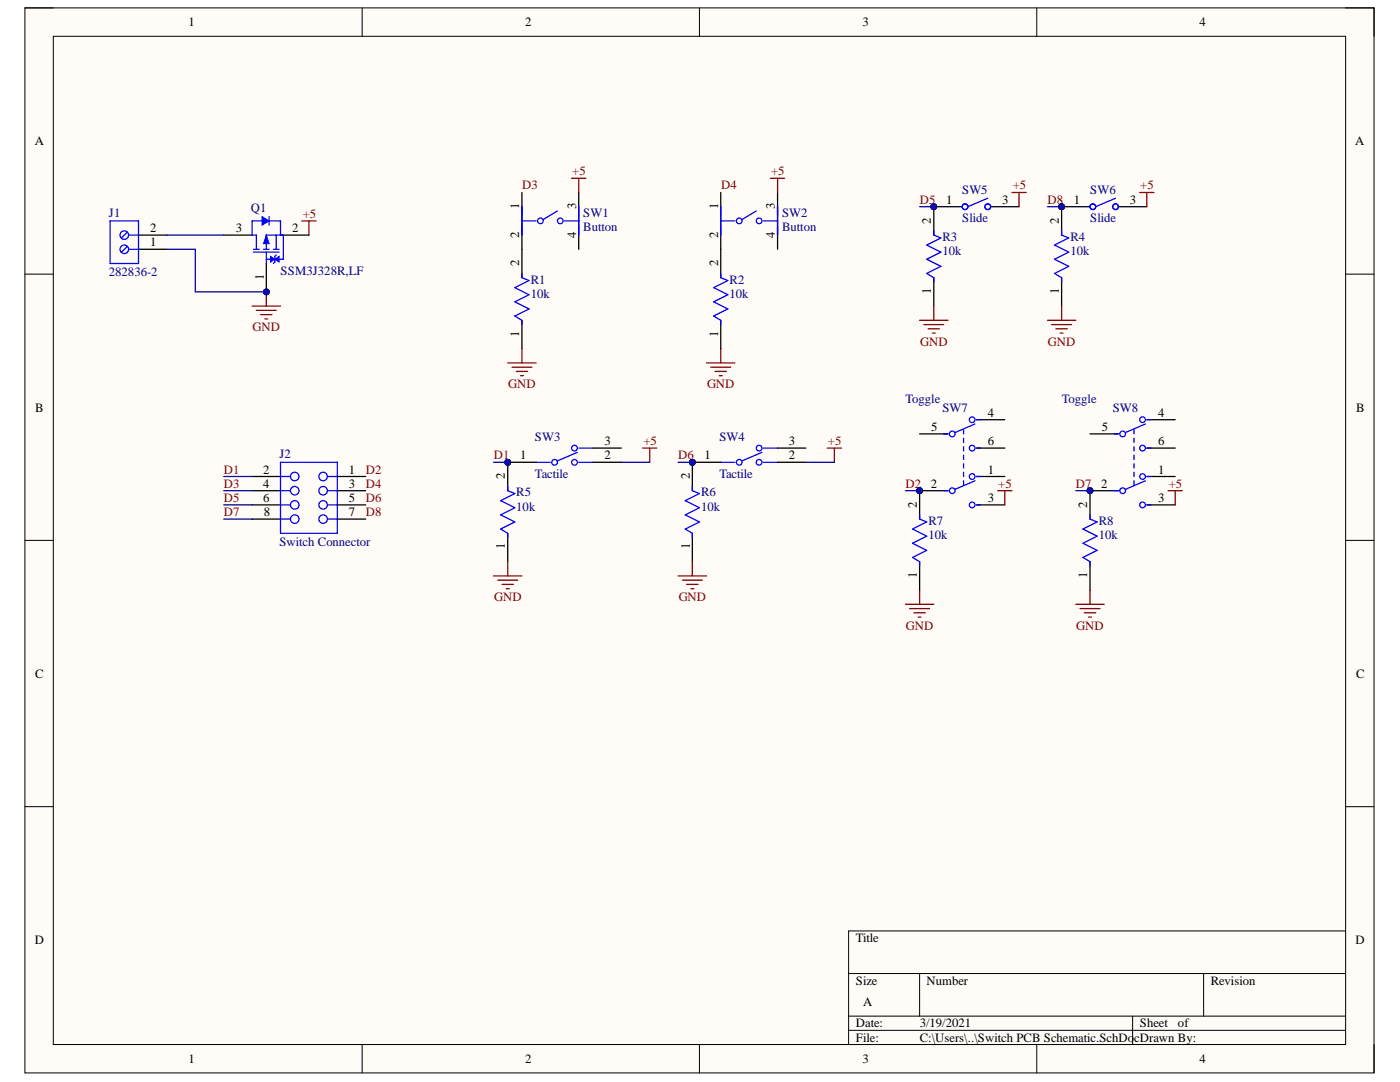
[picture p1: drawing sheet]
<svg xmlns="http://www.w3.org/2000/svg" width="279mm" height="216mm" viewBox="0 0 279 216" stroke-linecap="round" stroke-linejoin="round" font-family="sans-serif">
<defs><g id="words">
<g font-size="2.5">
<text x="37.6" y="5.2">1</text>
<text x="104.8" y="5.2">2</text>
<text x="172.2" y="5.2">3</text>
<text x="239.4" y="5.2">4</text>
<text x="6.9" y="29">A</text>
<text x="270.5" y="29">A</text>
<text x="103.6" y="41.8" transform="rotate(-90 103.6 41.8)">1</text>
<text x="115" y="41.8" transform="rotate(-90 115 41.8)">3</text>
<text x="143.3" y="41.8" transform="rotate(-90 143.3 41.8)">1</text>
<text x="154.6" y="41.8" transform="rotate(-90 154.6 41.8)">3</text>
<text x="188.8" y="40.7">1</text>
<text x="200" y="40.7">3</text>
<text x="214.3" y="40.7">1</text>
<text x="225.5" y="40.7">3</text>
<text x="29.9" y="46.3">2</text>
<text x="47" y="46.3">3</text>
<text x="58.3" y="46.3">2</text>
<text x="103.6" y="47.5" transform="rotate(-90 103.6 47.5)">2</text>
<text x="115" y="47.5" transform="rotate(-90 115 47.5)">4</text>
<text x="143.3" y="47.5" transform="rotate(-90 143.3 47.5)">2</text>
<text x="154.6" y="47.5" transform="rotate(-90 154.6 47.5)">4</text>
<text x="185.8" y="44.6" transform="rotate(-90 185.8 44.6)">2</text>
<text x="211.3" y="44.6" transform="rotate(-90 211.3 44.6)">2</text>
<text x="29.9" y="49.1">1</text>
<text x="103.6" y="53.1" transform="rotate(-90 103.6 53.1)">2</text>
<text x="143.3" y="53.1" transform="rotate(-90 143.3 53.1)">2</text>
<text x="52.6" y="55.8" transform="rotate(-90 52.6 55.8)">1</text>
<text x="185.8" y="58.6" transform="rotate(-90 185.8 58.6)">1</text>
<text x="211.3" y="58.6" transform="rotate(-90 211.3 58.6)">1</text>
<text x="103.6" y="67.1" transform="rotate(-90 103.6 67.1)">1</text>
<text x="143.3" y="67.1" transform="rotate(-90 143.3 67.1)">1</text>
<text x="7" y="82.1">B</text>
<text x="197.1" y="83.1">4</text>
<text x="231.1" y="83.1">4</text>
<text x="270.6" y="82.1">B</text>
<text x="120.6" y="88.8">3</text>
<text x="157.4" y="88.8">3</text>
<text x="185.9" y="86">5</text>
<text x="197.1" y="88.8">6</text>
<text x="219.9" y="86">5</text>
<text x="231.1" y="88.8">6</text>
<text x="52.5" y="94.5">2</text>
<text x="69.6" y="94.5">1</text>
<text x="100.8" y="95.6" transform="rotate(-90 100.8 95.6)">2</text>
<text x="103.8" y="91.7">1</text>
<text x="120.6" y="91.7">2</text>
<text x="137.6" y="95.6" transform="rotate(-90 137.6 95.6)">2</text>
<text x="140.6" y="91.7">1</text>
<text x="157.4" y="91.7">2</text>
<text x="197.1" y="94.5">1</text>
<text x="231.1" y="94.5">1</text>
<text x="52.5" y="97.3">4</text>
<text x="52.5" y="100.2">6</text>
<text x="69.6" y="97.3">3</text>
<text x="69.6" y="100.2">5</text>
<text x="183" y="101.3" transform="rotate(-90 183 101.3)">2</text>
<text x="185.8" y="97.3">2</text>
<text x="197.1" y="100.2">3</text>
<text x="217" y="101.3" transform="rotate(-90 217 101.3)">2</text>
<text x="219.8" y="97.3">2</text>
<text x="231.1" y="100.2">3</text>
<text x="52.6" y="103">8</text>
<text x="69.6" y="103">7</text>
<text x="100.8" y="109.6" transform="rotate(-90 100.8 109.6)">1</text>
<text x="137.6" y="109.6" transform="rotate(-90 137.6 109.6)">1</text>
<text x="183" y="115.3" transform="rotate(-90 183 115.3)">1</text>
<text x="217" y="115.3" transform="rotate(-90 217 115.3)">1</text>
<text x="7" y="135.2">C</text>
<text x="270.6" y="135.2">C</text>
<text x="6.9" y="188.3">D</text>
<text x="170.8" y="188">Title</text>
<text x="270.5" y="188.3">D</text>
<text x="170.8" y="196.6">Size</text>
<text x="184.9" y="196.6">Number</text>
<text x="241.6" y="196.6">Revision</text>
<text x="172.2" y="200.8">A</text>
<text x="170.8" y="205">Date:</text>
<text x="170.8" y="207.9">File:</text>
<text x="183.6" y="205">3/19/2021</text>
<text x="183.6" y="207.9">C:\Users\..\Switch PCB Schematic.SchDocDrawn By:</text>
<text x="227.5" y="205">Sheet</text>
<text x="235.1" y="205">of</text>
<text x="37.6" y="212.1">1</text>
<text x="104.8" y="212.1">2</text>
<text x="172.2" y="212.1">3</text>
<text x="239.4" y="212.1">4</text>
</g>
<g font-size="2.5" fill="#800000">
<text x="114.2" y="35">+5</text>
<text x="153.9" y="35">+5</text>
<text x="104.2" y="37.8">D3</text>
<text x="143.9" y="37.8">D4</text>
<text x="183.6" y="40.7">D5</text>
<text x="202.1" y="37.8">+5</text>
<text x="209" y="40.7">D8</text>
<text x="227.6" y="37.8">+5</text>
<text x="60.4" y="43.5">+5</text>
<text x="50.4" y="66.1">GND</text>
<text x="183.7" y="69">GND</text>
<text x="209.1" y="69">GND</text>
<text x="101.4" y="77.5">GND</text>
<text x="141.1" y="77.5">GND</text>
<text x="128.4" y="88.8">+5</text>
<text x="165.2" y="88.8">+5</text>
<text x="44.7" y="94.5">D1</text>
<text x="73" y="94.5">D2</text>
<text x="98.6" y="91.7">D1</text>
<text x="135.4" y="91.7">D6</text>
<text x="44.7" y="97.3">D3</text>
<text x="44.7" y="100.2">D5</text>
<text x="73" y="97.3">D4</text>
<text x="73" y="100.2">D6</text>
<text x="180.7" y="97.3">D2</text>
<text x="199.2" y="97.3">+5</text>
<text x="214.7" y="97.3">D7</text>
<text x="233.2" y="97.3">+5</text>
<text x="44.7" y="103">D7</text>
<text x="73" y="103">D8</text>
<text x="98.6" y="120">GND</text>
<text x="135.4" y="120">GND</text>
<text x="180.8" y="125.7">GND</text>
<text x="214.8" y="125.7">GND</text>
</g>
<g font-size="2.5" fill="#000080">
<text x="192" y="38.7">SW5</text>
<text x="217.6" y="38.7">SW6</text>
<text x="21.7" y="43.2">J1</text>
<text x="50.1" y="42.4">Q1</text>
<text x="116.4" y="43.2">SW1</text>
<text x="116.4" y="46.1">Button</text>
<text x="156.1" y="43.2">SW2</text>
<text x="156.1" y="46.1">Button</text>
<text x="192" y="44.4">Slide</text>
<text x="217.6" y="44.4">Slide</text>
<text x="188.1" y="48">R3</text>
<text x="188.1" y="50.9">10k</text>
<text x="213.6" y="48">R4</text>
<text x="213.6" y="50.9">10k</text>
<text x="21.7" y="55.1">282836-2</text>
<text x="56" y="54.8">SSM3J328R,LF</text>
<text x="105.9" y="56.6">R1</text>
<text x="105.9" y="59.4">10k</text>
<text x="145.6" y="56.6">R2</text>
<text x="145.6" y="59.4">10k</text>
<text x="180.7" y="80.3">Toggle</text>
<text x="188.1" y="82.3">SW7</text>
<text x="211.9" y="80.3">Toggle</text>
<text x="222.1" y="82.3">SW8</text>
<text x="106.8" y="88">SW3</text>
<text x="143.6" y="88">SW4</text>
<text x="55.8" y="91.4">J2</text>
<text x="106.8" y="95.4">Tactile</text>
<text x="143.6" y="95.4">Tactile</text>
<text x="103" y="99">R5</text>
<text x="103" y="101.9">10k</text>
<text x="139.9" y="99">R6</text>
<text x="139.9" y="101.9">10k</text>
<text x="185.3" y="104.7">R7</text>
<text x="185.3" y="107.6">10k</text>
<text x="219.3" y="104.7">R8</text>
<text x="219.3" y="107.6">10k</text>
<text x="55.8" y="108.9">Switch Connector</text>
</g>
</g></defs>
<path d="M5 1.6h269.2v212.5h-269.2z" fill-rule="evenodd" fill="#fffcf8"/>
<path d="M5 1.6h269.2v212.5h-269.2z" fill="none" stroke="#000" stroke-width=".2"/>
<path d="M10.6 7.2h257.9v201.2h-257.9z" fill-rule="evenodd" fill="#fffcf8"/>
<g fill="none" stroke="#000" stroke-width=".2">
<path d="M5 1.6h5.6M10.6 7.2h257.9v201.2h-257.9zM72.3 1.6v5.6M139.6 1.6v5.6M206.9 1.6v5.6M268.5 1.6h5.7v5.6M5 54.7h5.6M268.5 54.7h5.7M5 107.8h5.6M268.5 107.8h5.7M5 161h5.6M268.5 161h5.7"/>
<path d="M169.4 194.3h99.1M183.5 194.3v8.5M240.2 194.3v8.5M268.5 185.8h-99.1v22.6M72.3 208.4v5.7M139.6 208.4v5.7M169.4 202.8h99.1M169.4 205.6h99.1M206.9 208.4v5.7M226 202.8v5.6M274.2 208.4v5.7"/>
</g>
<path d="M104.2 38.4v11.3M115.5 38.4v11.3" fill="none" stroke="#000" stroke-width=".25"/>
<g fill="none" stroke="#00f" stroke-width=".25">
<path d="M104.2 44.1h2.8M104.2 41.2v5.7M111.2 42.1l-2.8 1.7M112.7 44.1h2.8M115.5 41.2v5.7"/>
<circle cx="107.8" cy="44.1" r=".57"/>
<circle cx="111.8" cy="44.1" r=".57"/>
</g>
<circle cx="138.2" cy="92.2" r=".57" fill="#000080"/>
<circle cx="138.2" cy="92.2" r=".57" fill="none" stroke="#000080" stroke-width=".2"/>
<g fill="none" stroke="#00f" stroke-width=".25">
<path d="M143.8 92.2h2.9M152.1 90.3l-4 1.7M152.3 89.4h2.9M152.3 92.2h2.9"/>
<circle cx="147.5" cy="92.2" r=".57"/>
<circle cx="151.5" cy="89.4" r=".57"/>
<circle cx="151.5" cy="92.2" r=".57"/>
</g>
<path d="M138.2 92.2h5.6M155.2 89.4h5.6" fill="none" stroke="#000" stroke-width=".25"/>
<circle cx="138.2" cy="92.2" r=".57" fill="#000080"/>
<circle cx="138.2" cy="92.2" r=".57" fill="none" stroke="#000080" stroke-width=".2"/>
<path d="M155.2 92.2h5.6" fill="none" stroke="#000" stroke-width=".25"/>
<circle cx="186.4" cy="41.2" r=".57" fill="#000080"/>
<circle cx="186.4" cy="41.2" r=".57" fill="none" stroke="#000080" stroke-width=".2"/>
<path d="M197.1 39.6l-3.9 1.6" fill="none" stroke="#00f" stroke-width=".25"/>
<path d="M186.4 41.2h5.6" fill="none" stroke="#000" stroke-width=".25"/>
<circle cx="186.4" cy="41.2" r=".57" fill="#000080"/>
<circle cx="186.4" cy="41.2" r=".57" fill="none" stroke="#000080" stroke-width=".2"/>
<path d="M197.7 41.2h5.7" fill="none" stroke="#000" stroke-width=".25"/>
<g fill="none" stroke="#00f" stroke-width=".25">
<circle cx="192.6" cy="41.2" r=".57"/>
<circle cx="197.1" cy="41.2" r=".57"/>
</g>
<circle cx="183.5" cy="97.9" r=".57" fill="#000080"/>
<circle cx="183.5" cy="97.9" r=".57" fill="none" stroke="#000080" stroke-width=".2"/>
<path d="M183.5 86.6h5.7M183.5 97.9h5.7M194.9 83.7h5.6M194.9 89.4h5.6" fill="none" stroke="#000" stroke-width=".25"/>
<circle cx="183.5" cy="97.9" r=".57" fill="#000080"/>
<circle cx="183.5" cy="97.9" r=".57" fill="none" stroke="#000080" stroke-width=".2"/>
<path d="M194.9 95.1h5.6M194.9 100.7h5.6" fill="none" stroke="#000" stroke-width=".25"/>
<g fill="none" stroke="#00f" stroke-width=".25">
<path d="M188.3 86.6h.9M188.3 97.9h.9M192.3 85.7v.9M192.3 87.4v.9M192.3 89.1v.9M192.3 90.8v.9M192.3 92.5v.9M192.3 94.2v.9M192.3 95.9v.9M194.6 84.6l-4 1.7M194.6 95.9l-4 1.7M194.9 83.7h.8"/>
<path d="M194.9 89.4h.8M194.9 95.1h.8M194.9 100.7h.8"/>
<circle cx="190" cy="97.9" r=".57"/>
<circle cx="190" cy="86.6" r=".57"/>
<circle cx="194" cy="83.8" r=".57"/>
<circle cx="194" cy="95.1" r=".57"/>
<circle cx="194" cy="89.4" r=".57"/>
<circle cx="194" cy="100.8" r=".57"/>
</g>
<circle cx="101.3" cy="92.2" r=".57" fill="#000080"/>
<circle cx="101.3" cy="92.2" r=".57" fill="none" stroke="#000080" stroke-width=".2"/>
<g fill="none" stroke="#00f" stroke-width=".25">
<path d="M107 92.2h2.8M115.2 90.3l-4 1.7M115.5 89.4h2.8M115.5 92.2h2.8"/>
<circle cx="110.7" cy="92.2" r=".57"/>
<circle cx="114.7" cy="89.4" r=".57"/>
<circle cx="114.7" cy="92.2" r=".57"/>
</g>
<path d="M101.3 92.2h5.7M118.3 89.4h5.7" fill="none" stroke="#000" stroke-width=".25"/>
<circle cx="101.3" cy="92.2" r=".57" fill="#000080"/>
<circle cx="101.3" cy="92.2" r=".57" fill="none" stroke="#000080" stroke-width=".2"/>
<path d="M118.3 92.2h5.7" fill="none" stroke="#000" stroke-width=".25"/>
<circle cx="211.9" cy="41.2" r=".57" fill="#000080"/>
<circle cx="211.9" cy="41.2" r=".57" fill="none" stroke="#000080" stroke-width=".2"/>
<path d="M222.6 39.6l-3.9 1.6" fill="none" stroke="#00f" stroke-width=".25"/>
<path d="M211.9 41.2h5.6" fill="none" stroke="#000" stroke-width=".25"/>
<circle cx="211.9" cy="41.2" r=".57" fill="#000080"/>
<circle cx="211.9" cy="41.2" r=".57" fill="none" stroke="#000080" stroke-width=".2"/>
<path d="M223.2 41.2h5.7" fill="none" stroke="#000" stroke-width=".25"/>
<g fill="none" stroke="#00f" stroke-width=".25">
<circle cx="218.1" cy="41.2" r=".57"/>
<circle cx="222.6" cy="41.2" r=".57"/>
</g>
<circle cx="217.5" cy="97.9" r=".57" fill="#000080"/>
<circle cx="217.5" cy="97.9" r=".57" fill="none" stroke="#000080" stroke-width=".2"/>
<path d="M217.5 86.6h5.7M217.5 97.9h5.7M228.9 83.7h5.6M228.9 89.4h5.6" fill="none" stroke="#000" stroke-width=".25"/>
<circle cx="217.5" cy="97.9" r=".57" fill="#000080"/>
<circle cx="217.5" cy="97.9" r=".57" fill="none" stroke="#000080" stroke-width=".2"/>
<path d="M228.9 95.1h5.6M228.9 100.7h5.6" fill="none" stroke="#000" stroke-width=".25"/>
<g fill="none" stroke="#00f" stroke-width=".25">
<path d="M222.3 86.6h.9M222.3 97.9h.9M226.3 85.7v.9M226.3 87.4v.9M226.3 89.1v.9M226.3 90.8v.9M226.3 92.5v.9M226.3 94.2v.9M226.3 95.9v.9M228.6 84.6l-4 1.7M228.6 95.9l-4 1.7M228.9 83.7h.8"/>
<path d="M228.9 89.4h.8M228.9 95.1h.8M228.9 100.7h.8"/>
<circle cx="224" cy="97.9" r=".57"/>
<circle cx="224" cy="86.6" r=".57"/>
<circle cx="228" cy="83.8" r=".57"/>
<circle cx="228" cy="95.1" r=".57"/>
<circle cx="228" cy="89.4" r=".57"/>
<circle cx="228" cy="100.8" r=".57"/>
</g>
<path d="M53.1 58.2v2.9M50.3 61.1h5.7M51.2 61.9h3.9M52 62.8h2.3M52.9 63.6h.5" fill="none" stroke="#800000" stroke-width=".25"/>
<circle cx="53.1" cy="58.2" r=".57" fill="#000080"/>
<circle cx="53.1" cy="58.2" r=".57" fill="none" stroke="#000080" stroke-width=".2"/>
<g fill="none" stroke="#800000" stroke-width=".25">
<path d="M114.1 35.6h2.8M115.5 35.6v2.8M153.8 35.6h2.8M155.2 35.6v2.8M60.2 44.1h2.9M61.7 44.1v2.8M101.3 72.4h5.7M102.2 73.3h4M103 74.1h2.3M103.9 75h.5M104.2 69.6v2.8M141 72.4h5.7"/>
<path d="M141.9 73.3h3.9M142.7 74.1h2.3M143.6 75h.5M143.8 69.6v2.8"/>
</g>
<path d="M143.8 38.4v17M155.2 38.4v11.3M104.2 49.7v5.7M104.2 63.9v5.7M143.8 63.9v5.7" fill="none" stroke="#000" stroke-width=".25"/>
<g fill="none" stroke="#00f" stroke-width=".25">
<path d="M104.2 54.6v.8l1.4 .6-2.9 1.4 2.9 1.4-2.9 1.4 2.9 1.4-2.9 1.5 1.5 .8v.9M143.8 44.1h2.9M143.8 41.2v5.7M143.8 54.6v.8l1.5 .6-2.9 1.4 2.9 1.4-2.9 1.4 2.9 1.4-2.9 1.5 1.4 .8v.9M150.9 42.1l-2.8 1.7M152.3 44.1h2.9M155.2 41.2v5.7"/>
<circle cx="147.5" cy="44.1" r=".57"/>
<circle cx="151.5" cy="44.1" r=".57"/>
</g>
<circle cx="186.4" cy="41.2" r=".57" fill="#000080"/>
<circle cx="186.4" cy="41.2" r=".57" fill="none" stroke="#000080" stroke-width=".2"/>
<path d="M186.4 41.2v5.7M186.4 55.4v5.7" fill="none" stroke="#000" stroke-width=".25"/>
<circle cx="186.4" cy="41.2" r=".57" fill="#000080"/>
<circle cx="186.4" cy="41.2" r=".57" fill="none" stroke="#000080" stroke-width=".2"/>
<path d="M186.4 46.1v.8l1.4 .6-2.9 1.4 2.9 1.4-2.9 1.4 2.9 1.4-2.9 1.5 1.5 .8v.9" fill="none" stroke="#00f" stroke-width=".25"/>
<path d="M183.5 63.9h5.7M184.4 64.8h3.9M185.2 65.6h2.3M186.1 66.5h.5M186.4 61.1v2.8" fill="none" stroke="#800000" stroke-width=".25"/>
<circle cx="211.9" cy="41.2" r=".57" fill="#000080"/>
<circle cx="211.9" cy="41.2" r=".57" fill="none" stroke="#000080" stroke-width=".2"/>
<path d="M211.9 41.2v5.7M211.9 55.4v5.7" fill="none" stroke="#000" stroke-width=".25"/>
<circle cx="211.9" cy="41.2" r=".57" fill="#000080"/>
<circle cx="211.9" cy="41.2" r=".57" fill="none" stroke="#000080" stroke-width=".2"/>
<path d="M211.9 46.1v.8l1.4 .6-2.8 1.4 2.8 1.4-2.8 1.4 2.8 1.4-2.8 1.5 1.4 .8v.9" fill="none" stroke="#00f" stroke-width=".25"/>
<path d="M201.9 38.4h2.9M203.4 38.4v2.8M227.5 38.4h2.8M228.9 38.4v2.8M209 63.9h5.7M209.9 64.8h3.9M210.7 65.6h2.3M211.6 66.5h.5M211.9 61.1v2.8" fill="none" stroke="#800000" stroke-width=".25"/>
<circle cx="101.3" cy="92.2" r=".57" fill="#000080"/>
<circle cx="101.3" cy="92.2" r=".57" fill="none" stroke="#000080" stroke-width=".2"/>
<path d="M101.3 92.2v5.7M101.3 106.4v5.7" fill="none" stroke="#000" stroke-width=".25"/>
<circle cx="101.3" cy="92.2" r=".57" fill="#000080"/>
<circle cx="101.3" cy="92.2" r=".57" fill="none" stroke="#000080" stroke-width=".2"/>
<path d="M101.3 97.1v.8l1.4 .6-2.8 1.4 2.8 1.4-2.8 1.4 2.8 1.4-2.8 1.5 1.4 .8v.9" fill="none" stroke="#00f" stroke-width=".25"/>
<path d="M98.5 114.9h5.7M99.3 115.8h4M100.2 116.6h2.3M101 117.5h.6M101.3 112.1v2.8" fill="none" stroke="#800000" stroke-width=".25"/>
<circle cx="138.2" cy="92.2" r=".57" fill="#000080"/>
<circle cx="138.2" cy="92.2" r=".57" fill="none" stroke="#000080" stroke-width=".2"/>
<path d="M138.2 92.2v5.7M138.2 106.4v5.7" fill="none" stroke="#000" stroke-width=".25"/>
<circle cx="138.2" cy="92.2" r=".57" fill="#000080"/>
<circle cx="138.2" cy="92.2" r=".57" fill="none" stroke="#000080" stroke-width=".2"/>
<path d="M138.2 97.1v.8l1.4 .6-2.8 1.4 2.8 1.4-2.8 1.4 2.8 1.4-2.8 1.5 1.4 .8v.9" fill="none" stroke="#00f" stroke-width=".25"/>
<g fill="none" stroke="#800000" stroke-width=".25">
<path d="M128.3 89.4h2.8M129.7 89.4v2.8M165.1 89.4h2.8M166.5 89.4v2.8M135.3 114.9h5.7M136.2 115.8h4M137 116.6h2.3M137.9 117.5h.6M138.2 112.1v2.8M183.5 117.7v2.9M180.7 120.6h5.7M181.5 121.4h4"/>
<path d="M182.4 122.3h2.3M183.2 123.1h.6"/>
</g>
<circle cx="183.5" cy="97.9" r=".57" fill="#000080"/>
<circle cx="183.5" cy="97.9" r=".57" fill="none" stroke="#000080" stroke-width=".2"/>
<path d="M183.5 97.9v5.7M183.5 112.1v5.6" fill="none" stroke="#000" stroke-width=".25"/>
<circle cx="183.5" cy="97.9" r=".57" fill="#000080"/>
<circle cx="183.5" cy="97.9" r=".57" fill="none" stroke="#000080" stroke-width=".2"/>
<path d="M183.5 102.7v.9l1.4 .5-2.8 1.5 2.8 1.4-2.8 1.4 2.8 1.4-2.8 1.4 1.4 .9v.8" fill="none" stroke="#00f" stroke-width=".25"/>
<path d="M217.5 117.7v2.9M214.7 120.6h5.7M215.5 121.4h4M216.4 122.3h2.3M217.3 123.1h.5" fill="none" stroke="#800000" stroke-width=".25"/>
<circle cx="217.5" cy="97.9" r=".57" fill="#000080"/>
<circle cx="217.5" cy="97.9" r=".57" fill="none" stroke="#000080" stroke-width=".2"/>
<path d="M217.5 97.9v5.7M217.5 112.1v5.6" fill="none" stroke="#000" stroke-width=".25"/>
<circle cx="217.5" cy="97.9" r=".57" fill="#000080"/>
<circle cx="217.5" cy="97.9" r=".57" fill="none" stroke="#000080" stroke-width=".2"/>
<g fill="none" stroke="#00f" stroke-width=".25">
<path d="M56 92.2h11.3v14.2h-11.3zM56 97.9h2M56 95.1h2M65.3 97.9h2M65.3 95.1h2M56 103.6h2M56 100.7h2M65.3 103.6h2M65.3 100.7h2M217.5 102.7v.9l1.5 .5-2.9 1.5 2.9 1.4-2.9 1.4 2.9 1.4-2.9 1.4 1.4 .9v.8"/>
<circle cx="58.8" cy="97.9" r=".85"/>
<circle cx="58.8" cy="95.1" r=".85"/>
<circle cx="64.5" cy="97.9" r=".85"/>
<circle cx="64.5" cy="95.1" r=".85"/>
<circle cx="58.8" cy="100.7" r=".85"/>
<circle cx="58.8" cy="103.6" r=".85"/>
<circle cx="64.5" cy="100.7" r=".85"/>
<circle cx="64.5" cy="103.6" r=".85"/>
</g>
<path d="M199.1 97.9h2.8M200.5 97.9v2.8M233.1 97.9h2.9M234.5 97.9v2.8" fill="none" stroke="#800000" stroke-width=".25"/>
<path d="M50.3 95.1h5.7M50.3 97.9h5.7M67.3 95.1h5.7M67.3 97.9h5.7M50.3 100.7h5.7M50.3 103.6h5.7M67.3 100.7h5.7M67.3 103.6h5.7" fill="none" stroke="#000" stroke-width=".25"/>
<circle cx="53.1" cy="58.2" r=".57" fill="#000080"/>
<circle cx="53.1" cy="58.2" r=".57" fill="none" stroke="#000080" stroke-width=".2"/>
<path d="M54.9 51.7l.8-.5v1.1z" fill="#00f"/>
<path d="M54.9 51.7l.8-.5v1.1z" fill="none" stroke="#00f" stroke-width=".2"/>
<path d="M55.1 51.7h1.4" fill="none" stroke="#00f" stroke-width=".25"/>
<path d="M53.1 52.6v5.6M56 46.9h5.7" fill="none" stroke="#000" stroke-width=".25"/>
<circle cx="53.1" cy="58.2" r=".57" fill="#000080"/>
<circle cx="53.1" cy="58.2" r=".57" fill="none" stroke="#000080" stroke-width=".2"/>
<path d="M44.6 46.9h5.7" fill="none" stroke="#000" stroke-width=".25"/>
<path d="M50.6 50.3h5.1M50.6 49.7h1.1M51.2 46.9v2.8M52.6 49.7h1.1M53.1 50.3v2.3M54.6 49.7h1.1M55.1 46.9v2.8M56 46.9h-2.9v2.8" fill="none" stroke="#00f" stroke-width=".25"/>
<path d="M53.1 46.9l.6 1.7h-1.1z" fill="#00f"/>
<path d="M53.1 46.9l.6 1.7h-1.1z" fill="none" stroke="#00f" stroke-width=".2"/>
<path d="M52.6 44.1h-2.3v2.8h.9M53.7 44.1h2.3v2.8" fill="none" stroke="#00f" stroke-width=".25"/>
<path d="M52.3 43.2l1.4 .9-1.4 .8z" fill="#00f"/>
<path d="M52.3 43.2l1.4 .9-1.4 .8z" fill="none" stroke="#00f" stroke-width=".2"/>
<path d="M53.7 43.2v1.7M54.9 51.2v1.1" fill="none" stroke="#00f" stroke-width=".25"/>
<path d="M54 51.2l.9 .5-.9 .6z" fill="#00f"/>
<path d="M54 51.2l.9 .5-.9 .6z" fill="none" stroke="#00f" stroke-width=".2"/>
<path d="M53.1 51.7h.9M54.9 52.3l-.3 .3M55.1 50.9l-.2 .3M56 46.9h.5v4.8" fill="none" stroke="#00f" stroke-width=".25"/>
<path d="M27.6 49.7h5.7M27.6 46.9h5.7" fill="none" stroke="#000" stroke-width=".25"/>
<circle cx="24.8" cy="49.7" r=".85" fill="#fff"/>
<g fill="none" stroke="#00f" stroke-width=".25">
<path d="M25.4 49.1l-1.2 1.2"/>
<circle cx="24.8" cy="49.7" r=".85"/>
</g>
<circle cx="24.8" cy="46.9" r=".85" fill="#fff"/>
<g fill="none" stroke="#00f" stroke-width=".25">
<path d="M22 44.1h5.6v8.5h-5.6zM25.4 46.3l-1.2 1.2M25.7 49.7h1.9M25.7 46.9h1.9"/>
<circle cx="24.8" cy="46.9" r=".85"/>
</g>
<path d="M33.3 49.7h5.7v8.5h14.1" fill="none" stroke="#000080" stroke-width=".25"/>
<circle cx="53.1" cy="58.2" r=".57" fill="#000080"/>
<circle cx="53.1" cy="58.2" r=".57" fill="none" stroke="#000080" stroke-width=".2"/>
<path d="M44.6 97.9h5.7M44.6 95.1h5.7M98.5 92.2h2.8M44.6 103.6h5.7M44.6 100.7h5.7" fill="none" stroke="#000080" stroke-width=".25"/>
<circle cx="101.3" cy="92.2" r=".57" fill="#000080"/>
<circle cx="101.3" cy="92.2" r=".57" fill="none" stroke="#000080" stroke-width=".2"/>
<path d="M124 92.2h5.7M135.3 92.2h2.9" fill="none" stroke="#000080" stroke-width=".25"/>
<circle cx="138.2" cy="92.2" r=".57" fill="#000080"/>
<circle cx="138.2" cy="92.2" r=".57" fill="none" stroke="#000080" stroke-width=".2"/>
<path d="M160.8 92.2h5.7M180.7 97.9h2.8" fill="none" stroke="#000080" stroke-width=".25"/>
<circle cx="183.5" cy="97.9" r=".57" fill="#000080"/>
<circle cx="183.5" cy="97.9" r=".57" fill="none" stroke="#000080" stroke-width=".2"/>
<path d="M183.5 41.2h2.9" fill="none" stroke="#000080" stroke-width=".25"/>
<circle cx="186.4" cy="41.2" r=".57" fill="#000080"/>
<circle cx="186.4" cy="41.2" r=".57" fill="none" stroke="#000080" stroke-width=".2"/>
<path d="M209 41.2h2.9" fill="none" stroke="#000080" stroke-width=".25"/>
<circle cx="211.9" cy="41.2" r=".57" fill="#000080"/>
<circle cx="211.9" cy="41.2" r=".57" fill="none" stroke="#000080" stroke-width=".2"/>
<path d="M214.7 97.9h2.8" fill="none" stroke="#000080" stroke-width=".25"/>
<circle cx="217.5" cy="97.9" r=".57" fill="#000080"/>
<circle cx="217.5" cy="97.9" r=".57" fill="none" stroke="#000080" stroke-width=".2"/>
<path d="M33.3 46.9h11.3" fill="none" stroke="#000080" stroke-width=".25"/>
<use href="#words"/>
</svg>
